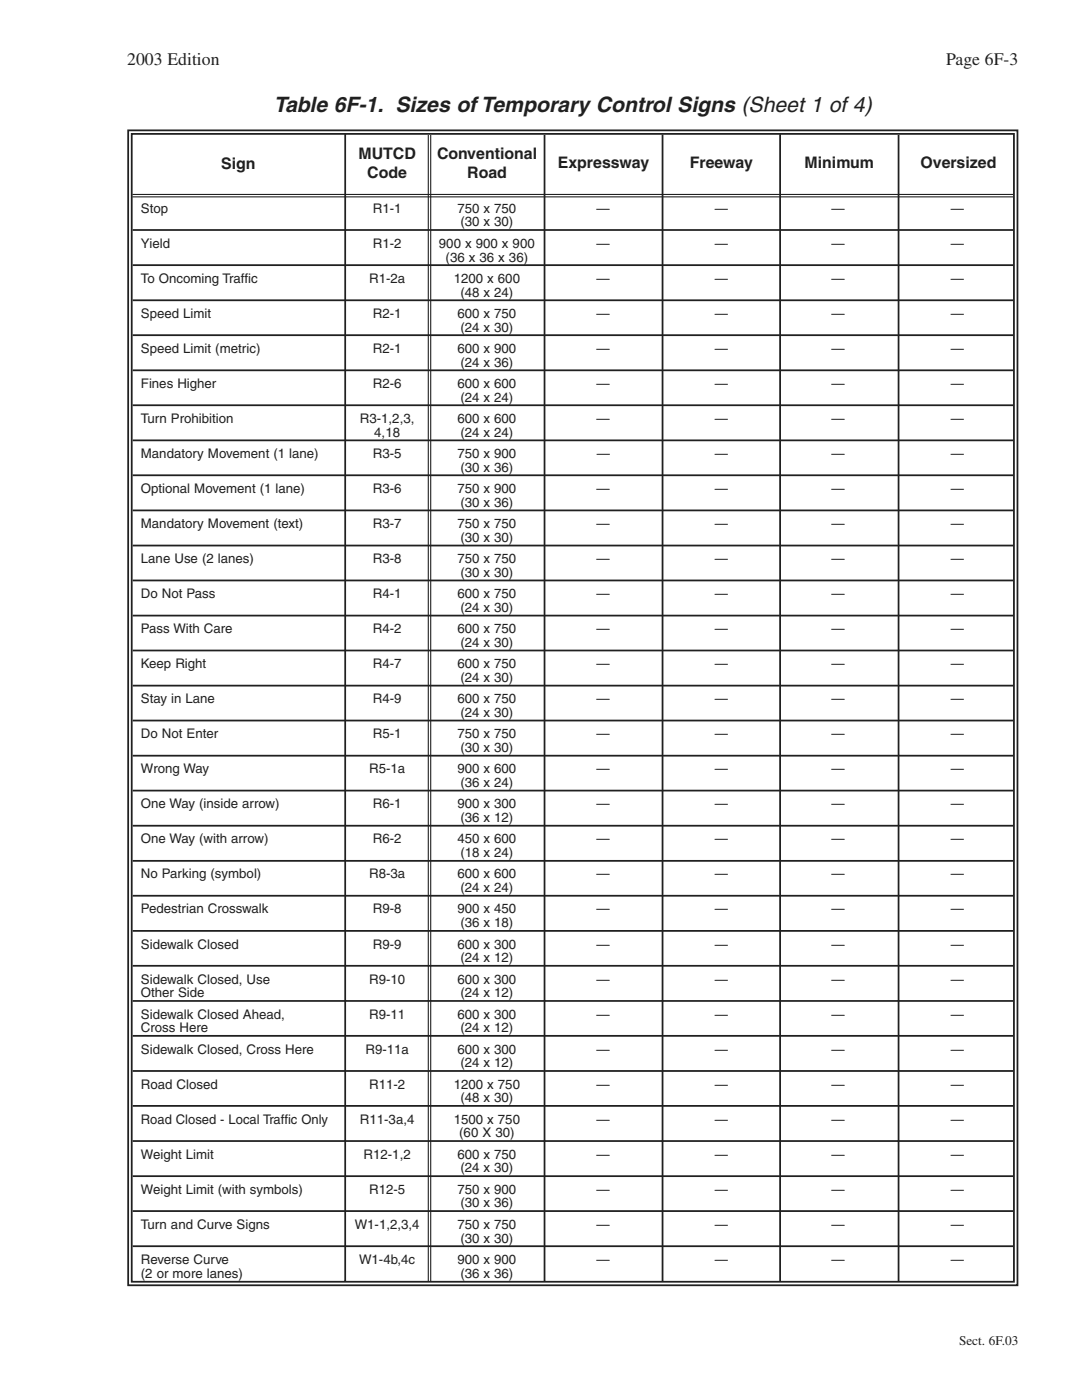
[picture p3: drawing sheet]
<svg xmlns="http://www.w3.org/2000/svg" width="216mm" height="279mm" viewBox="0 0 216 279" stroke-linecap="round" stroke-linejoin="round" font-family="sans-serif">
<defs><g id="words">
<text font-size="4.2" fill="#231f20" x="54.6" y="22.4">Table 6F-1. Sizes of Temporary Control Signs (Sheet 1 of 4)</text>
<g font-size="3.5" fill="#231f20">
<text x="25.4" y="13">2003 Edition</text>
<text x="188.8" y="13">Page 6F-3</text>
</g>
<g font-size="3.2" fill="#231f20">
<text x="44.1" y="33.6">Sign</text>
<text x="71.5" y="31.7">MUTCD</text>
<text x="73.3" y="35.5">Code</text>
<text x="87.2" y="31.7">Conventional</text>
<text x="93.2" y="35.5">Road</text>
<text x="111.3" y="33.6">Expressway</text>
<text x="137.6" y="33.6">Freeway</text>
<text x="160.5" y="33.6">Minimum</text>
<text x="183.7" y="33.6">Oversized</text>
</g>
<g font-size="2.6" fill="#231f20">
<text x="28.1" y="42.5">Stop</text>
<text x="74.4" y="42.5">R1-1</text>
<text x="91.3" y="42.5">750 x 750</text>
<text x="91.9" y="45.2">(30 x 30)</text>
<text x="119.1" y="42.5">—</text>
<text x="142.6" y="42.5">—</text>
<text x="165.9" y="42.5">—</text>
<text x="189.7" y="42.5">—</text>
<text x="28.1" y="49.5">Yield</text>
<text x="74.4" y="49.5">R1-2</text>
<text x="87.6" y="49.5">900 x 900 x 900</text>
<text x="88.9" y="52.2">(36 x 36 x 36)</text>
<text x="119.1" y="49.5">—</text>
<text x="142.6" y="49.5">—</text>
<text x="165.9" y="49.5">—</text>
<text x="189.7" y="49.5">—</text>
<text x="28.1" y="56.5">To Oncoming Traffic</text>
<text x="73.7" y="56.5">R1-2a</text>
<text x="90.5" y="56.5">1200 x 600</text>
<text x="91.9" y="59.2">(48 x 24)</text>
<text x="119.1" y="56.5">—</text>
<text x="142.6" y="56.5">—</text>
<text x="165.9" y="56.5">—</text>
<text x="189.7" y="56.5">—</text>
<text x="28.1" y="63.4">Speed Limit</text>
<text x="74.4" y="63.4">R2-1</text>
<text x="91.3" y="63.4">600 x 750</text>
<text x="119.1" y="63.4">—</text>
<text x="142.6" y="63.4">—</text>
<text x="165.9" y="63.4">—</text>
<text x="189.7" y="63.4">—</text>
<text x="28.1" y="70.4">Speed Limit (metric)</text>
<text x="74.4" y="70.4">R2-1</text>
<text x="91.3" y="70.4">600 x 900</text>
<text x="91.9" y="66.2">(24 x 30)</text>
<text x="119.1" y="70.4">—</text>
<text x="142.6" y="70.4">—</text>
<text x="165.9" y="70.4">—</text>
<text x="189.7" y="70.4">—</text>
<text x="28.1" y="77.4">Fines Higher</text>
<text x="74.4" y="77.4">R2-6</text>
<text x="91.3" y="77.4">600 x 600</text>
<text x="91.9" y="73.2">(24 x 36)</text>
<text x="119.1" y="77.4">—</text>
<text x="142.6" y="77.4">—</text>
<text x="165.9" y="77.4">—</text>
<text x="189.7" y="77.4">—</text>
<text x="91.9" y="80.2">(24 x 24)</text>
<text x="28.1" y="84.4">Turn Prohibition</text>
<text x="71.8" y="84.4">R3-1,2,3,</text>
<text x="74.7" y="87.2">4,18</text>
<text x="91.3" y="84.4">600 x 600</text>
<text x="91.9" y="87.2">(24 x 24)</text>
<text x="119.1" y="84.4">—</text>
<text x="142.6" y="84.4">—</text>
<text x="165.9" y="84.4">—</text>
<text x="189.7" y="84.4">—</text>
<text x="28.1" y="91.4">Mandatory Movement (1 lane)</text>
<text x="74.4" y="91.4">R3-5</text>
<text x="91.3" y="91.4">750 x 900</text>
<text x="91.9" y="94.1">(30 x 36)</text>
<text x="119.1" y="91.4">—</text>
<text x="142.6" y="91.4">—</text>
<text x="165.9" y="91.4">—</text>
<text x="189.7" y="91.4">—</text>
<text x="28.1" y="98.4">Optional Movement (1 lane)</text>
<text x="74.4" y="98.4">R3-6</text>
<text x="91.3" y="98.4">750 x 900</text>
<text x="91.9" y="101.1">(30 x 36)</text>
<text x="119.1" y="98.4">—</text>
<text x="142.6" y="98.4">—</text>
<text x="165.9" y="98.4">—</text>
<text x="189.7" y="98.4">—</text>
<text x="28.1" y="105.4">Mandatory Movement (text)</text>
<text x="74.4" y="105.4">R3-7</text>
<text x="91.3" y="105.4">750 x 750</text>
<text x="119.1" y="105.4">—</text>
<text x="142.6" y="105.4">—</text>
<text x="165.9" y="105.4">—</text>
<text x="189.7" y="105.4">—</text>
<text x="28.1" y="112.4">Lane Use (2 lanes)</text>
<text x="74.4" y="112.4">R3-8</text>
<text x="91.3" y="112.4">750 x 750</text>
<text x="91.9" y="108.1">(30 x 30)</text>
<text x="119.1" y="112.4">—</text>
<text x="142.6" y="112.4">—</text>
<text x="165.9" y="112.4">—</text>
<text x="189.7" y="112.4">—</text>
<text x="28.1" y="119.4">Do Not Pass</text>
<text x="74.4" y="119.4">R4-1</text>
<text x="91.3" y="119.4">600 x 750</text>
<text x="91.9" y="115.1">(30 x 30)</text>
<text x="119.1" y="119.4">—</text>
<text x="142.6" y="119.4">—</text>
<text x="165.9" y="119.4">—</text>
<text x="189.7" y="119.4">—</text>
<text x="91.9" y="122.1">(24 x 30)</text>
<text x="28.1" y="126.4">Pass With Care</text>
<text x="74.4" y="126.4">R4-2</text>
<text x="91.3" y="126.4">600 x 750</text>
<text x="91.9" y="129.1">(24 x 30)</text>
<text x="119.1" y="126.4">—</text>
<text x="142.6" y="126.4">—</text>
<text x="165.9" y="126.4">—</text>
<text x="189.7" y="126.4">—</text>
<text x="28.1" y="133.4">Keep Right</text>
<text x="74.4" y="133.4">R4-7</text>
<text x="91.3" y="133.4">600 x 750</text>
<text x="91.9" y="136.1">(24 x 30)</text>
<text x="119.1" y="133.4">—</text>
<text x="142.6" y="133.4">—</text>
<text x="165.9" y="133.4">—</text>
<text x="189.7" y="133.4">—</text>
<text x="28.1" y="140.4">Stay in Lane</text>
<text x="74.4" y="140.4">R4-9</text>
<text x="91.3" y="140.4">600 x 750</text>
<text x="91.9" y="143.1">(24 x 30)</text>
<text x="119.1" y="140.4">—</text>
<text x="142.6" y="140.4">—</text>
<text x="165.9" y="140.4">—</text>
<text x="189.7" y="140.4">—</text>
<text x="28.1" y="147.3">Do Not Enter</text>
<text x="74.4" y="147.3">R5-1</text>
<text x="91.3" y="147.3">750 x 750</text>
<text x="119.1" y="147.3">—</text>
<text x="142.6" y="147.3">—</text>
<text x="165.9" y="147.3">—</text>
<text x="189.7" y="147.3">—</text>
<text x="28.1" y="154.3">Wrong Way</text>
<text x="73.7" y="154.3">R5-1a</text>
<text x="91.3" y="154.3">900 x 600</text>
<text x="91.9" y="150.1">(30 x 30)</text>
<text x="119.1" y="154.3">—</text>
<text x="142.6" y="154.3">—</text>
<text x="165.9" y="154.3">—</text>
<text x="189.7" y="154.3">—</text>
<text x="28.1" y="161.3">One Way (inside arrow)</text>
<text x="74.4" y="161.3">R6-1</text>
<text x="91.3" y="161.3">900 x 300</text>
<text x="91.9" y="157.1">(36 x 24)</text>
<text x="119.1" y="161.3">—</text>
<text x="142.6" y="161.3">—</text>
<text x="165.9" y="161.3">—</text>
<text x="189.7" y="161.3">—</text>
<text x="91.9" y="164.1">(36 x 12)</text>
<text x="28.1" y="168.3">One Way (with arrow)</text>
<text x="74.4" y="168.3">R6-2</text>
<text x="91.3" y="168.3">450 x 600</text>
<text x="91.9" y="171.1">(18 x 24)</text>
<text x="119.1" y="168.3">—</text>
<text x="142.6" y="168.3">—</text>
<text x="165.9" y="168.3">—</text>
<text x="189.7" y="168.3">—</text>
<text x="28.1" y="175.3">No Parking (symbol)</text>
<text x="73.7" y="175.3">R8-3a</text>
<text x="91.3" y="175.3">600 x 600</text>
<text x="91.9" y="178.1">(24 x 24)</text>
<text x="119.1" y="175.3">—</text>
<text x="142.6" y="175.3">—</text>
<text x="165.9" y="175.3">—</text>
<text x="189.7" y="175.3">—</text>
<text x="28.1" y="182.3">Pedestrian Crosswalk</text>
<text x="74.4" y="182.3">R9-8</text>
<text x="91.3" y="182.3">900 x 450</text>
<text x="91.9" y="185">(36 x 18)</text>
<text x="119.1" y="182.3">—</text>
<text x="142.6" y="182.3">—</text>
<text x="165.9" y="182.3">—</text>
<text x="189.7" y="182.3">—</text>
<text x="28.1" y="189.3">Sidewalk Closed</text>
<text x="74.4" y="189.3">R9-9</text>
<text x="91.3" y="189.3">600 x 300</text>
<text x="119.1" y="189.3">—</text>
<text x="142.6" y="189.3">—</text>
<text x="165.9" y="189.3">—</text>
<text x="189.7" y="189.3">—</text>
<text x="28.1" y="196.3">Sidewalk Closed, Use</text>
<text x="73.7" y="196.3">R9-10</text>
<text x="91.3" y="196.3">600 x 300</text>
<text x="91.9" y="192">(24 x 12)</text>
<text x="119.1" y="196.3">—</text>
<text x="142.6" y="196.3">—</text>
<text x="165.9" y="196.3">—</text>
<text x="189.7" y="196.3">—</text>
<text x="28.1" y="199">Other Side</text>
<text x="28.1" y="203.3">Sidewalk Closed Ahead,</text>
<text x="73.7" y="203.3">R9-11</text>
<text x="91.3" y="203.3">600 x 300</text>
<text x="91.9" y="199">(24 x 12)</text>
<text x="119.1" y="203.3">—</text>
<text x="142.6" y="203.3">—</text>
<text x="165.9" y="203.3">—</text>
<text x="189.7" y="203.3">—</text>
<text x="28.1" y="206">Cross Here</text>
<text x="91.9" y="206">(24 x 12)</text>
<text x="28.1" y="210.3">Sidewalk Closed, Cross Here</text>
<text x="72.9" y="210.3">R9-11a</text>
<text x="91.3" y="210.3">600 x 300</text>
<text x="91.9" y="213">(24 x 12)</text>
<text x="119.1" y="210.3">—</text>
<text x="142.6" y="210.3">—</text>
<text x="165.9" y="210.3">—</text>
<text x="189.7" y="210.3">—</text>
<text x="28.1" y="217.3">Road Closed</text>
<text x="73.7" y="217.3">R11-2</text>
<text x="90.5" y="217.3">1200 x 750</text>
<text x="91.9" y="220">(48 x 30)</text>
<text x="119.1" y="217.3">—</text>
<text x="142.6" y="217.3">—</text>
<text x="165.9" y="217.3">—</text>
<text x="189.7" y="217.3">—</text>
<text x="28.1" y="224.3">Road Closed - Local Traffic Only</text>
<text x="71.8" y="224.3">R11-3a,4</text>
<text x="90.5" y="224.3">1500 x 750</text>
<text x="91.6" y="227">(60 X 30)</text>
<text x="119.1" y="224.3">—</text>
<text x="142.6" y="224.3">—</text>
<text x="165.9" y="224.3">—</text>
<text x="189.7" y="224.3">—</text>
<text x="28.1" y="231.3">Weight Limit</text>
<text x="72.5" y="231.3">R12-1,2</text>
<text x="91.3" y="231.3">600 x 750</text>
<text x="91.9" y="234">(24 x 30)</text>
<text x="119.1" y="231.3">—</text>
<text x="142.6" y="231.3">—</text>
<text x="165.9" y="231.3">—</text>
<text x="189.7" y="231.3">—</text>
<text x="28.1" y="238.2">Weight Limit (with symbols)</text>
<text x="73.7" y="238.2">R12-5</text>
<text x="91.3" y="238.2">750 x 900</text>
<text x="119.1" y="238.2">—</text>
<text x="142.6" y="238.2">—</text>
<text x="165.9" y="238.2">—</text>
<text x="189.7" y="238.2">—</text>
<text x="28.1" y="245.2">Turn and Curve Signs</text>
<text x="70.8" y="245.2">W1-1,2,3,4</text>
<text x="91.3" y="245.2">750 x 750</text>
<text x="91.9" y="241">(30 x 36)</text>
<text x="119.1" y="245.2">—</text>
<text x="142.6" y="245.2">—</text>
<text x="165.9" y="245.2">—</text>
<text x="189.7" y="245.2">—</text>
<text x="91.9" y="248">(30 x 30)</text>
<text x="28.1" y="252.2">Reverse Curve</text>
<text x="28.1" y="255">(2 or more lanes)</text>
<text x="71.7" y="252.2">W1-4b,4c</text>
<text x="91.3" y="252.2">900 x 900</text>
<text x="91.9" y="255">(36 x 36)</text>
<text x="119.1" y="252.2">—</text>
<text x="142.6" y="252.2">—</text>
<text x="165.9" y="252.2">—</text>
<text x="189.7" y="252.2">—</text>
<text x="191.4" y="268.5">Sect. 6F.03</text>
</g>
</g></defs>
<g fill="none" stroke="#231f20" stroke-width=".35">
<path d="M25.6 26h177.4v230.5h-177.4zM26.3 26.7h176v229.1h-176zM68.9 26.9v228.8M108.7 26.9v228.8M132.2 26.9v228.8M155.7 26.8v228.9M179.3 26.9v228.8M26.5 45.9h175.6M26.5 52.9h175.6M26.5 59.9h175.6M26.5 66.9h175.6M26.5 73.9h175.6"/>
<path d="M26.5 80.9h175.6M26.5 87.9h175.6M26.5 94.9h175.6M26.5 101.9h175.6M26.5 108.9h175.6M26.5 115.8h175.6M26.5 122.9h175.6M26.5 129.8h175.6M26.5 136.8h175.6M26.5 143.8h175.6M26.5 150.8h175.6M26.5 157.8h175.6"/>
<path d="M26.5 164.8h175.6M26.5 171.8h175.6M26.5 178.8h175.6M26.5 185.8h175.6M26.5 192.7h175.6M26.5 199.8h175.6M26.5 206.7h175.6M26.5 213.7h175.6M26.5 220.7h175.6M26.5 227.7h175.6M26.5 234.7h175.6M26.5 241.7h175.6"/>
<path d="M26.5 248.7h175.6"/>
</g>
<path d="M26.4 38.8h175.7M26.4 39.3h175.7M85.5 26.9v228.8M85.9 26.9v228.8" fill="none" stroke="#231f20" stroke-width=".22"/>
<use href="#words"/>
</svg>
